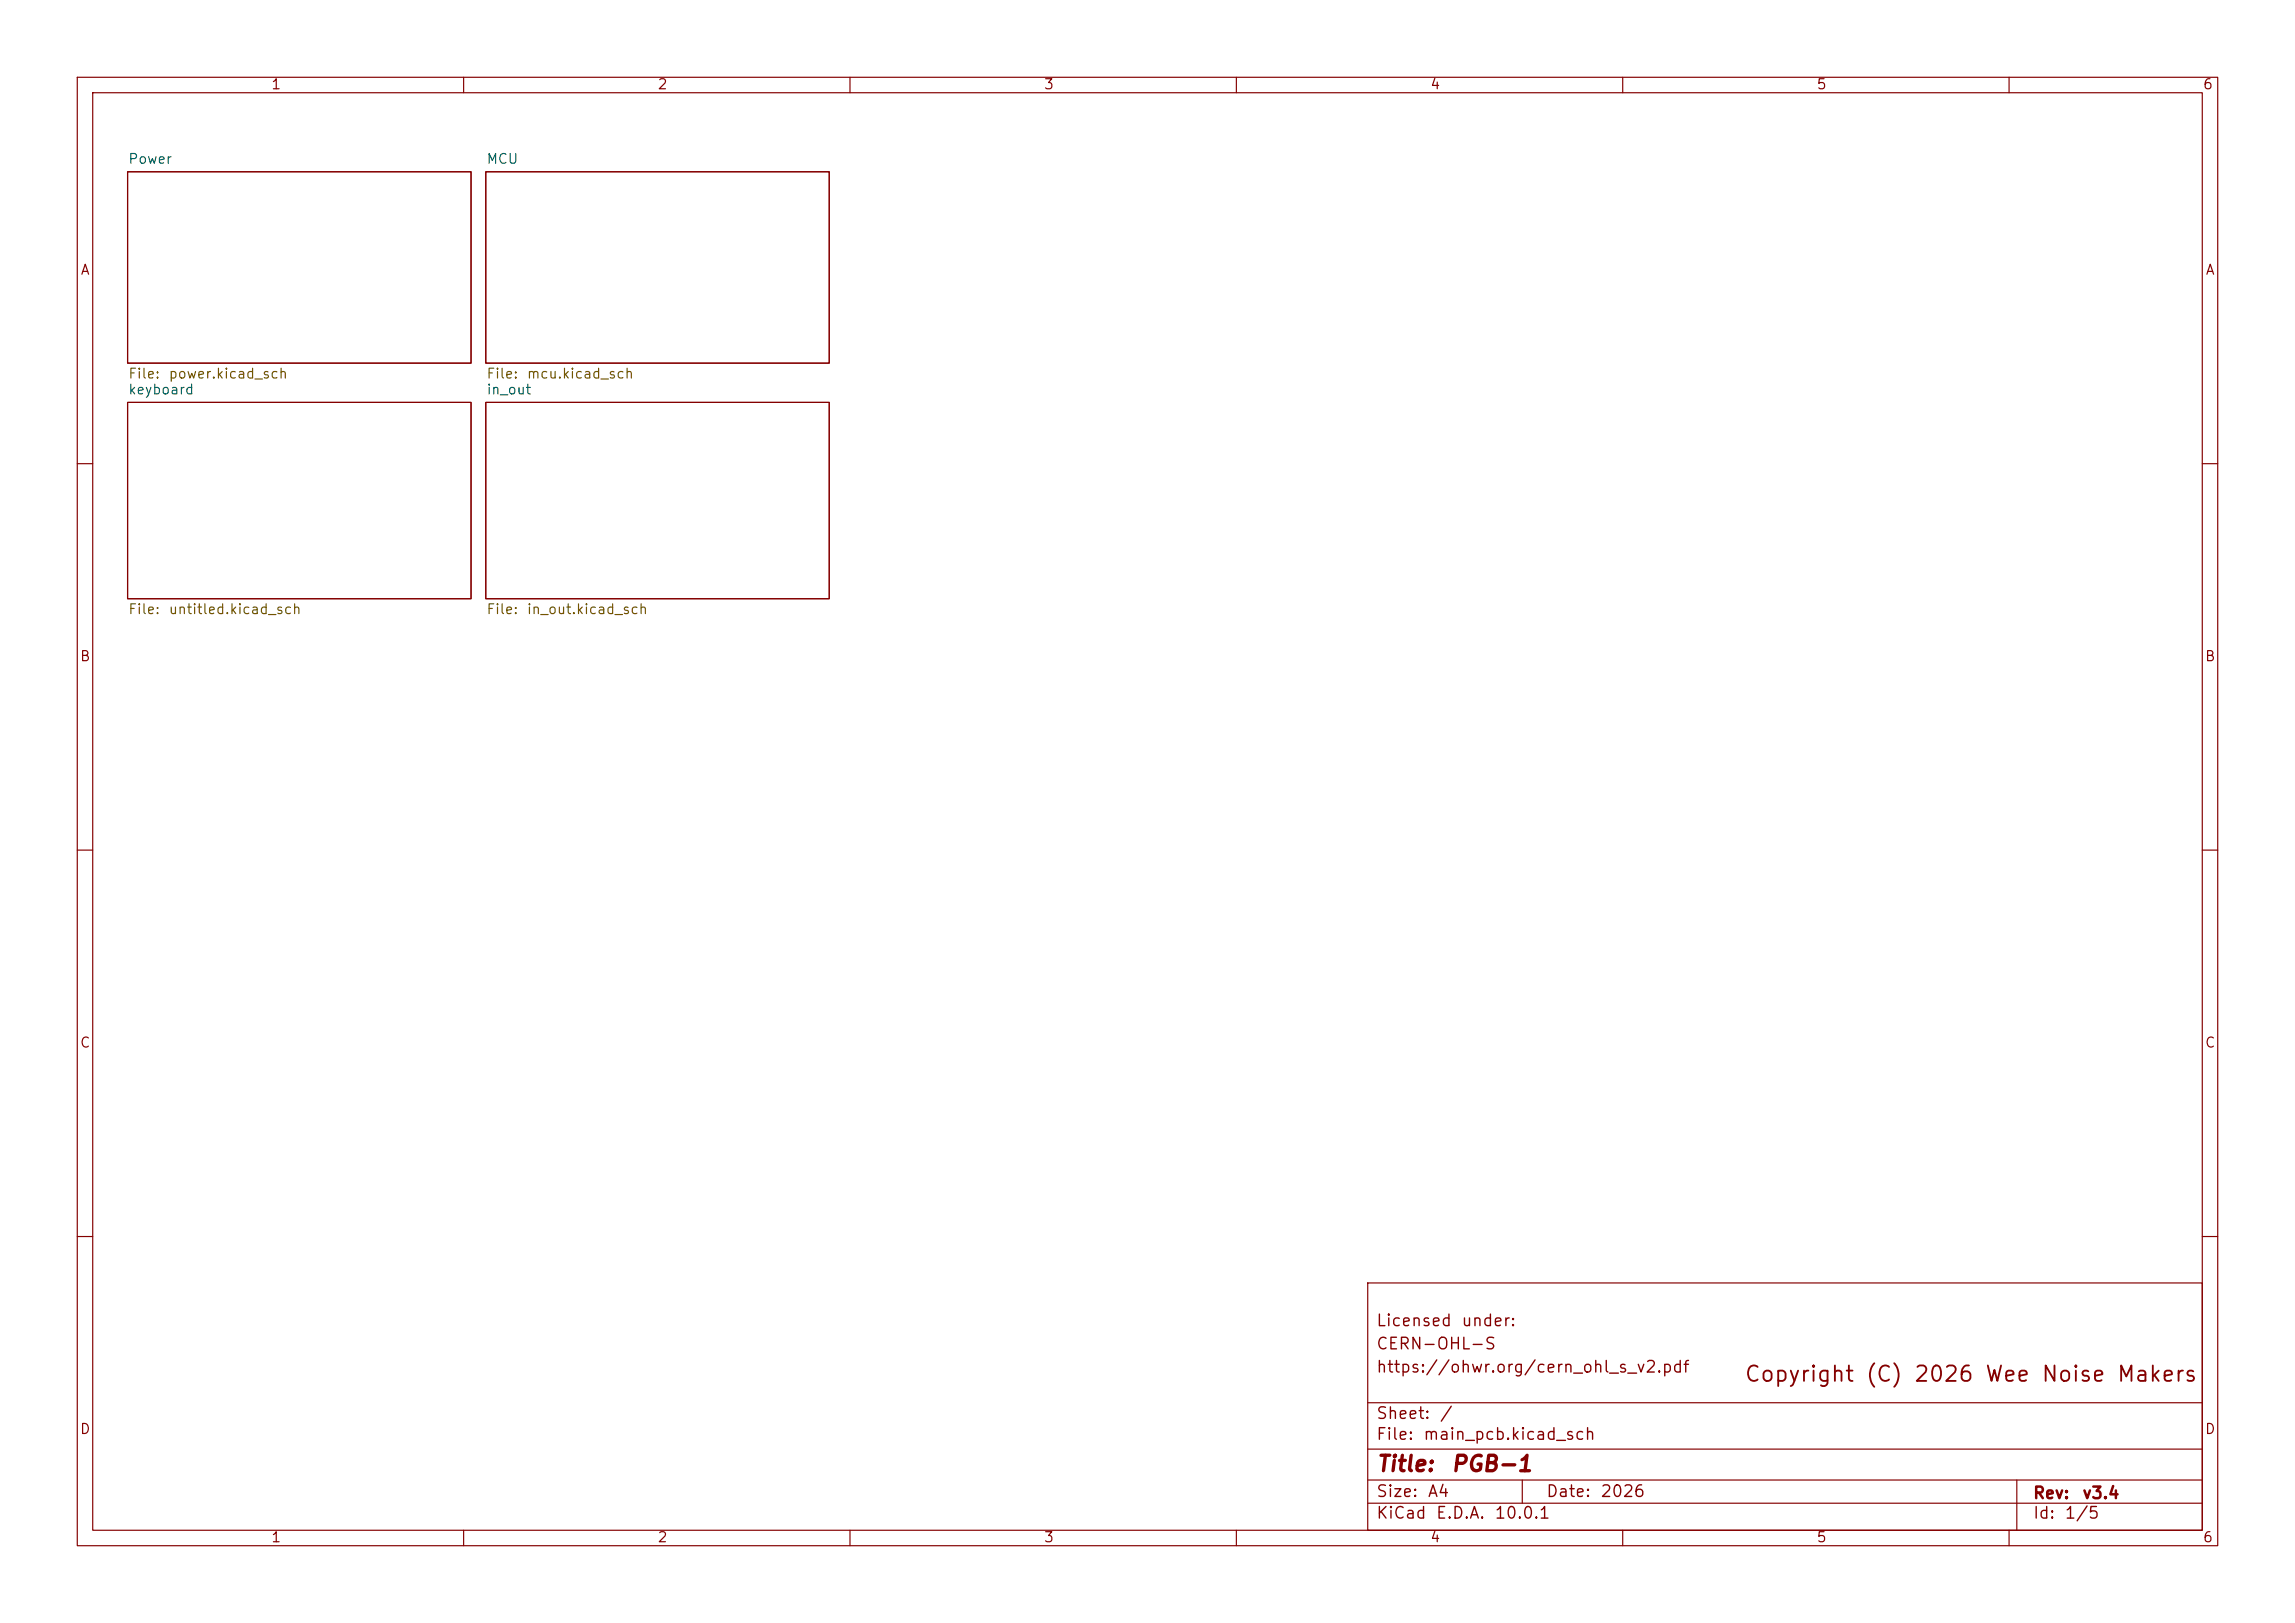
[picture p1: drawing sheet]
<svg xmlns="http://www.w3.org/2000/svg" width="297mm" height="210mm" viewBox="0 0 297 210" stroke-linecap="round" stroke-linejoin="round" font-family="sans-serif">
<defs><g id="words">
<g font-size="2" fill="#840000">
<text x="225.6" y="179.3">Copyright (C) 2026 Wee Noise Makers</text>
<text x="178" y="190.9">Title:</text>
<text x="187.7" y="190.9">PGB-1</text>
</g>
<g font-size="1.5" fill="#840000">
<text x="178" y="172">Licensed</text>
<text x="189" y="172">under:</text>
<text x="178" y="178">https://ohwr.org/cern_ohl_s_v2.pdf</text>
<text x="178" y="175">CERN-OHL-S</text>
<text x="178" y="184">Sheet:</text>
<text x="186.2" y="184">/</text>
<text x="178" y="186.7">File:</text>
<text x="184.1" y="186.7">main_pcb.kicad_sch</text>
<text x="178" y="196.9">KiCad</text>
<text x="178" y="194.1">Size:</text>
<text x="184.7" y="194.1">A4</text>
<text x="185.7" y="196.9">E.D.A.</text>
<text x="193.3" y="196.9">10.0.1</text>
<text x="200" y="194.1">Date:</text>
<text x="207" y="194.1">2026</text>
<text x="263" y="194.3">Rev:</text>
<text x="263" y="196.9">Id:</text>
<text x="267.1" y="196.9">1/5</text>
<text x="269.4" y="194.3">v3.4</text>
</g>
<g font-size="1.3" fill="#840000">
<text x="35" y="11.9">1</text>
<text x="85" y="11.9">2</text>
<text x="135" y="11.9">3</text>
<text x="185" y="11.9">4</text>
<text x="235" y="11.9">5</text>
<text x="285" y="11.9">6</text>
<text x="10.3" y="35.9">A</text>
<text x="285.3" y="35.9">A</text>
<text x="10.3" y="85.9">B</text>
<text x="285.3" y="85.9">B</text>
<text x="10.3" y="135.9">C</text>
<text x="285.3" y="135.9">C</text>
<text x="10.3" y="185.9">D</text>
<text x="285.3" y="185.9">D</text>
<text x="35" y="199.9">1</text>
<text x="85" y="199.9">2</text>
<text x="135" y="199.9">3</text>
<text x="185" y="199.9">4</text>
<text x="235" y="199.9">5</text>
<text x="285" y="199.9">6</text>
</g>
<g font-size="1.3" fill="#006464">
<text x="16.5" y="21.5">Power</text>
<text x="62.9" y="21.5">MCU</text>
<text x="16.5" y="51.4">keyboard</text>
<text x="62.9" y="51.4">in_out</text>
</g>
<g font-size="1.3" fill="#725600">
<text x="16.5" y="49.3">File:</text>
<text x="21.7" y="49.3">power.kicad_sch</text>
<text x="62.9" y="49.3">File:</text>
<text x="68.1" y="49.3">mcu.kicad_sch</text>
<text x="16.5" y="79.8">File:</text>
<text x="21.7" y="79.8">untitled.kicad_sch</text>
<text x="62.9" y="79.8">File:</text>
<text x="68.1" y="79.8">in_out.kicad_sch</text>
</g>
</g></defs>
<g fill="none" stroke="#840000" stroke-width=".15">
<path d="M10 10h277v190h-277zM12 12h273v186h-273zM60 10v2M110 10v2M160 10v2M210 10v2M260 10v2M16.5 22.2h44.5v24.8h-44.5zM62.9 22.2h44.4v24.8h-44.4zM16.5 52.1h44.5v25.4h-44.5zM62.9 52.1h44.4v25.4h-44.4zM10 60h2"/>
<path d="M285 60h2M10 110h2M285 110h2M10 160h2M177 166h108v32h-108zM285 160h2M60 198v2M110 198v2M160 198v2M177 194.5h108M177 191.5h108M177 187.5h108"/>
<path d="M177 181.5h108M197 191.5v3M210 198v2M260 198v2M261 191.5v6.5"/>
</g>
<use href="#words"/>
</svg>
